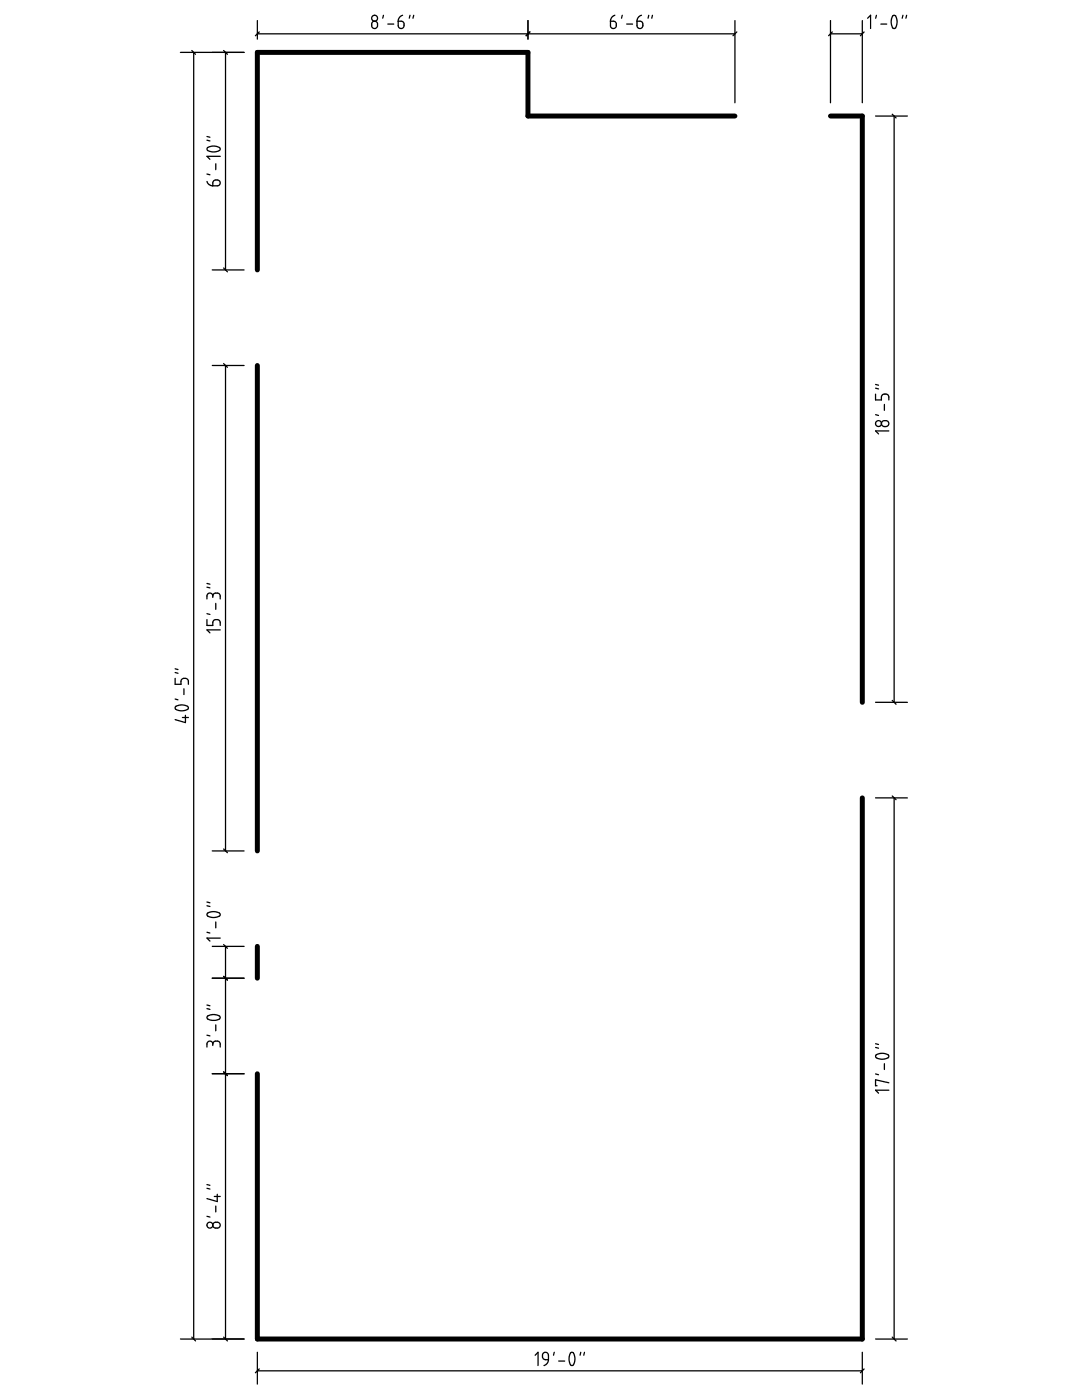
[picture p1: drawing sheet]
<svg xmlns="http://www.w3.org/2000/svg" width="216mm" height="279mm" viewBox="0 0 216 279" stroke-linecap="round" stroke-linejoin="round" font-family="sans-serif">
<path d="M146.6 23.2h-41.3v-12.7h-53.9v43.4M165.7 23.2h6.4v117M51.4 72.9v96.9M172.1 159.2v108h-120.7v-52.9M51.4 188.9v6.3" fill="none" stroke="#000" stroke-width=".99"/>
<g fill="none" stroke="#000" stroke-width=".25">
<path d="M36 10.5h12.7M38.3 10.1l.7 .7M38.7 10.5v256.7M44.6 10.1l.8 .7M45 10.5v43.4M51.4 6.8h95.2M51.4 4.1v3.7M51.7 6.4l-.7 .7M74.3 4.4l.6-.2 .3 .3 .1 .7-.3 .5h-.5l-.3-.3v-.7zM76.5 3l-.1 .6M77.4 4.8h1.2M79.5 4.2h.7l.3 .3 .1 .7-.2 .4-.4 .1-.4-.2z"/>
<path d="M80.3 3l-.6 .4-.2 .8M81.8 3l-.1 .6M82.5 3l-.1 .6M105.3 4.1v3.7M105.7 6.4l-.7 .7M121.8 4.2h.7l.4 .3 .1 .7-.2 .4-.5 .1-.4-.2zM122.7 3l-.6 .4-.3 .8M124.2 3l-.2 .6M125.1 4.8h1.1M127.1 4.2h.7l.3 .2 .2 .8-.2 .4-.5 .1-.4-.2zM128 3l-.6 .4-.3 .8M129.5 3l-.2 .6"/>
<path d="M130.2 3l-.2 .6M146.6 4.1v16.4M147 6.4l-.7 .7M165.7 6.8h6.4M165.7 4.1v16.4M166.1 6.4l-.8 .7M172.1 4.1v16.4M172.4 6.4l-.7 .7M173.1 3.6l.6-.6v2.7M174.9 3l-.2 .6M175.8 4.8h1.1M178.1 3.2l.1-.1a.65 .65 0 0 1 .8 .8v.8l-.2 .7a.45 .45 0 0 1-.6 .2 .45 .45 0 0 1-.3-.5l-.1-1.1z"/>
<path d="M180.2 3l-.2 .6M180.9 3l-.1 .6M41.3 36.2l.5 .7 .7 .2M41.3 34.7l.6 .2M41.3 28l.6 .1M41.3 27.2l.6 .2M41.4 29.5l1-.4 1.4 .3a.51 .51 0 0 1 0 .6 .51 .51 0 0 1-.6 .2l-.8 .1-.9-.2a.37 .37 0 0 1-.1-.6zM42.6 36.1l.3-.2 .8 .1 .2 .3v.5l-.4 .3h-1v-.8zM43.1 32.7v1.2M43.9 31.2h-2.6l.6 .6M174.7 23.2h6.4M178 22.8l.8 .7"/>
<path d="M178.4 23.2v117M42.4 53.9h6.3M44.6 53.5l.8 .8M42.4 72.9h6.3M44.6 72.6l.8 .7M45 72.9v96.9M174.7 78.7v1.1h1.2v-.7l.4-.4h.6l.3 .1 .2 1M174.7 77.5l.6 .1M174.7 76.7l.6 .2M174.7 82.8l.6 .1M176 84.1l.4-.2 .7 .1 .3 .4-.1 .5-.5 .2-.7-.1-.2-.5zM176.5 80.7v1.2"/>
<path d="M177.4 86h-2.7l.6 .6M41.3 117.2l.6 .1M41.3 116.4l.6 .2M42.5 119l-.2-.5-.7-.1-.3 .3v.8M42.5 119l.2-.5 .9-.1 .3 .4v.7M42.5 119v.2M34.9 135.4v1.2h1.2l.1-.9 .5-.3h.4l.4 .2 .1 1M34.9 139.5l.6 .2M34.9 134.2l.6 .2M34.9 133.5l.6 .1M36.7 137.5v1.1M41.3 123.7v1.1h1.2v-.7l.4-.4h.6l.3 .1 .1 1"/>
<path d="M41.3 122.5l.6 .1M43.1 120.4v1.2M43.9 125.7h-2.6l.6 .6M178 139.8l.8 .7M35 141.1l.5-.3 .7-.1 1.1 .2a.45 .45 0 0 1 .2 .6 .45 .45 0 0 1-.5 .3l-1 .1-.6-.2-.4-.2zM36.4 143.2h1.2M37 142.7v1.5l-2.1-.6M174.7 140.2h6.4M174.7 159.2h6.4M178 158.9l.8 .7M178.4 159.2v108M42.4 169.8h6.3"/>
<path d="M44.6 169.4l.8 .8M41.3 186.1l.6 .1M41.3 180.8l.6 .1M41.3 180l.6 .2M41.4 182.2l1.1-.3 1.3 .3a.5 .5 0 0 1 0 .6 .5 .5 0 0 1-.6 .2l-.8 .1-.9-.2a.37 .37 0 0 1-.1-.7zM42.4 195.2h6.3M42.4 188.9h6.3M43.1 184v1.2M43.9 187.2h-2.6l.6 .6M44.6 194.9l.8 .7M44.6 188.5l.8 .8M45 188.9v78.3"/>
<path d="M41.3 206.6l.6 .1M41.3 201.3l.6 .1M41.3 200.6l.6 .1M41.4 202.8l1-.3h.7l.7 .3a.52 .52 0 0 1 0 .6 .52 .52 0 0 1-.6 .2h-.9l-.6-.1-.4-.3zM42.4 214.3h6.3M42.5 208.4l-.3-.5-.5-.1-.4 .4v.8M42.5 208.4l.3-.6h.8l.3 .4v.8M42.5 208.4v.3M43.1 204.5v1.2M44.6 213.9l.8 .8M174.7 214.3l.6 .2M174.7 209l.6 .2"/>
<path d="M174.7 208.3l.6 .1M174.9 210.5l1-.3 1.2 .3a.45 .45 0 0 1 .2 .5 .45 .45 0 0 1-.6 .3l-.9 .1-.9-.3a.38 .38 0 0 1 0-.6zM176.5 212.3v1.1M177.4 216.1l-2.7-.6v1.2h.3M177.4 217.6h-2.7l.6 .6M41.3 237.2l.6 .1M41.3 236.4l.6 .2M42.8 238.8h1.1M43.3 238.3v1.5l-2-.6M41.3 242.7l.6 .2M42.6 244.1l.3-.2 .8 .1 .2 .3v.5l-.4 .3-.7-.1-.3-.4zM43.1 240.7v1.2"/>
<path d="M36 267.2h12.7M38.3 266.8l.7 .8M44.6 266.8l.8 .8M51.4 269.9v6.3M51.4 273.6h120.7M51.7 273.2l-.7 .8M106.8 270.5l.6-.6v2.6M108.4 270l.5-.1 .4 .2 .1 1.3-1-.2-.2-.8zM109.4 271.4l-.2 .7-.7 .4M110.6 269.9l-.2 .6M111.5 271.6h1.2M113.8 270l.5-.1 .3 .5 .1 1-.2 .9a.5 .5 0 0 1-.7 .1 .5 .5 0 0 1-.2-.6l-.1-.8z"/>
<path d="M115.9 269.9l-.2 .6M116.6 269.9l-.1 .6M172.1 269.9v6.3M172.4 273.2l-.7 .8M174.7 267.2h6.4M178 266.8l.8 .8"/>
<circle cx="74.8" cy="3.6" r=".59"/>
<circle cx="175.3" cy="84.5" r=".58"/>
<circle cx="41.9" cy="244.5" r=".59"/>
</g>
</svg>
